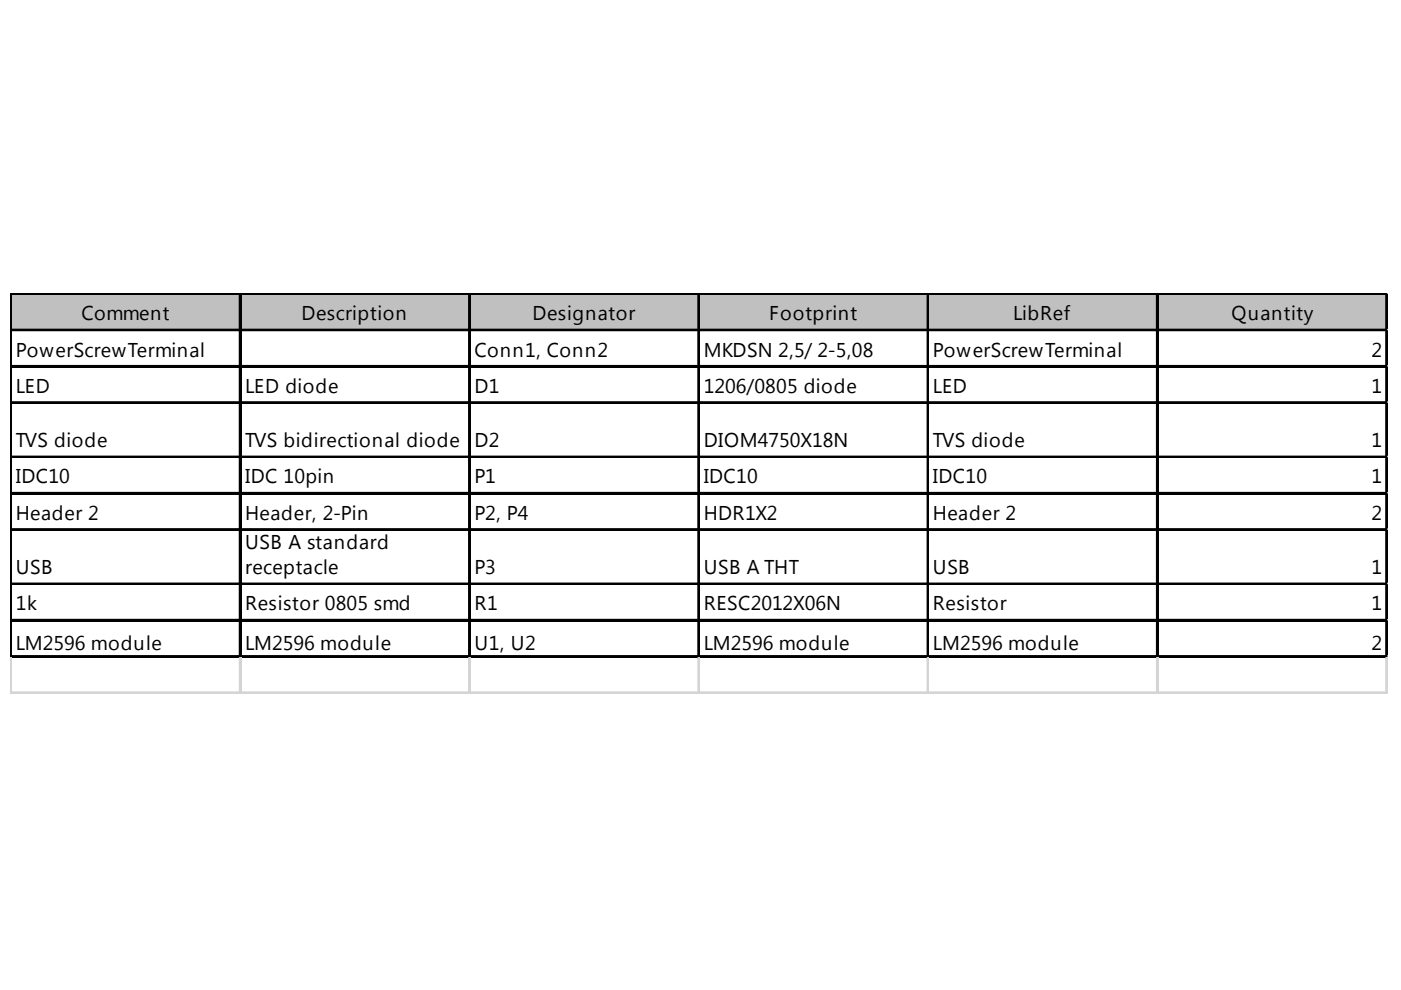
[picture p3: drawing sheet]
<svg xmlns="http://www.w3.org/2000/svg" width="297mm" height="210mm" viewBox="0 0 297 210" stroke-linecap="round" stroke-linejoin="round" font-family="sans-serif">
<defs><g id="words">
<g font-size="4.2">
<text x="17.2" y="67.9">Comment</text>
<text x="63.9" y="67.9">Description</text>
<text x="112.9" y="67.9">Designator</text>
<text x="163.1" y="67.9">Footprint</text>
<text x="214.8" y="67.9">LibRef</text>
<text x="261.1" y="67.9">Quantity</text>
<text x="3.4" y="75.6">PowerScrewTerminal</text>
<text x="100.6" y="75.6">Conn1, Conn2</text>
<text x="149.2" y="75.6">MKDSN 2,5/ 2-5,08</text>
<text x="197.8" y="75.6">PowerScrewTerminal</text>
<text x="290.8" y="75.6">2</text>
<text x="3.4" y="83.3">LED</text>
<text x="52" y="83.3">LED diode</text>
<text x="100.6" y="83.3">D1</text>
<text x="149.2" y="83.3">1206/0805 diode</text>
<text x="197.8" y="83.3">LED</text>
<text x="290.8" y="83.3">1</text>
<text x="3.4" y="94.8">TVS diode</text>
<text x="52" y="94.8">TVS bidirectional diode</text>
<text x="100.6" y="94.8">D2</text>
<text x="149.2" y="94.8">DIOM4750X18N</text>
<text x="197.8" y="94.8">TVS diode</text>
<text x="290.8" y="94.8">1</text>
<text x="3.4" y="102.5">IDC10</text>
<text x="52" y="102.5">IDC 10pin</text>
<text x="100.6" y="102.5">P1</text>
<text x="149.2" y="102.5">IDC10</text>
<text x="197.8" y="102.5">IDC10</text>
<text x="290.8" y="102.5">1</text>
<text x="3.4" y="110.2">Header 2</text>
<text x="52" y="110.2">Header, 2-Pin</text>
<text x="100.6" y="110.2">P2, P4</text>
<text x="149.2" y="110.2">HDR1X2</text>
<text x="197.8" y="110.2">Header 2</text>
<text x="290.8" y="110.2">2</text>
<text x="52" y="116.3">USB A standard</text>
<text x="3.4" y="121.7">USB</text>
<text x="52" y="121.7">receptacle</text>
<text x="100.6" y="121.7">P3</text>
<text x="149.2" y="121.7">USB A THT</text>
<text x="197.8" y="121.7">USB</text>
<text x="290.8" y="121.7">1</text>
<text x="3.4" y="129.4">1k</text>
<text x="52" y="129.4">Resistor 0805 smd</text>
<text x="100.6" y="129.4">R1</text>
<text x="149.2" y="129.4">RESC2012X06N</text>
<text x="197.8" y="129.4">Resistor</text>
<text x="290.8" y="129.4">1</text>
<text x="3.4" y="137.9">LM2596 module</text>
<text x="52" y="137.9">LM2596 module</text>
<text x="100.6" y="137.9">U1, U2</text>
<text x="149.2" y="137.9">LM2596 module</text>
<text x="197.8" y="137.9">LM2596 module</text>
<text x="290.8" y="137.9">2</text>
</g>
</g></defs>
<path d="M2.5 62.5h291.8v7.8h-291.8z" fill="#c0c0c0"/>
<g fill="none" stroke="#000" stroke-width=".39">
<path d="M2.2 62.2v77.3M2.4 62.2v77.3M2.6 62.2h291.7M2.6 69.9h291.7M2.6 77.6h291.7M50.8 62.6v76.9M51 62.6v76.9M99.4 62.6v76.9M99.6 62.6v76.9M148 62.6v76.9M148.2 62.6v76.9M196.7 62.6v76.9"/>
<path d="M196.8 62.6v76.9M245.3 62.6v76.9M245.5 62.6v76.9M293.9 62.6v76.9M294.1 62.6v76.9M2.6 85.3h291.7M2.6 96.8h291.7M2.6 104.5h291.7M2.6 112.2h291.7M2.6 123.7h291.7M2.6 131.4h291.7M2.6 139.1h291.7"/>
</g>
<path d="M2.6 62.4h291.7M2.6 70.1h291.7M2.6 77.8h291.7M2.6 85.4h291.7M2.6 97h291.7M2.6 104.7h291.7M2.6 112.4h291.7M2.6 123.9h291.7M2.6 131.6h291.7M2.6 139.3h291.7" fill="none" stroke="#000" stroke-width=".38"/>
<g fill="none" stroke="#d4d4d4" stroke-width=".39">
<path d="M294.3 62.2h.1M2.2 139.5v7.6M2.4 139.5v7.6M50.8 139.5v7.6M51 139.5v7.6M99.4 139.5v7.6M99.6 139.5v7.6M148 139.5v7.6M148.2 139.5v7.6M196.7 139.5v7.6M196.8 139.5v7.6M245.3 139.5v7.6"/>
<path d="M245.5 139.5v7.6M293.9 139.5v7.6M294.1 139.5v7.6"/>
</g>
<path d="M294.3 62.2v.4z" fill="#d4d4d4"/>
<path d="M294.3 69.9h.1" fill="none" stroke="#d4d4d4" stroke-width=".39"/>
<path d="M294.3 69.9v.4z" fill="#d4d4d4"/>
<path d="M294.3 77.6h.1" fill="none" stroke="#d4d4d4" stroke-width=".39"/>
<path d="M294.3 77.6v.4z" fill="#d4d4d4"/>
<path d="M294.3 85.3h.1" fill="none" stroke="#d4d4d4" stroke-width=".39"/>
<path d="M294.3 85.3v.3z" fill="#d4d4d4"/>
<path d="M294.3 96.8h.1" fill="none" stroke="#d4d4d4" stroke-width=".39"/>
<path d="M294.3 96.8v.4z" fill="#d4d4d4"/>
<path d="M294.3 104.5h.1" fill="none" stroke="#d4d4d4" stroke-width=".39"/>
<path d="M294.3 104.5v.4z" fill="#d4d4d4"/>
<path d="M294.3 112.2h.1" fill="none" stroke="#d4d4d4" stroke-width=".39"/>
<path d="M294.3 112.2v.4z" fill="#d4d4d4"/>
<path d="M294.3 123.7h.1" fill="none" stroke="#d4d4d4" stroke-width=".39"/>
<path d="M294.3 123.7v.4z" fill="#d4d4d4"/>
<path d="M294.3 131.4h.1" fill="none" stroke="#d4d4d4" stroke-width=".39"/>
<path d="M294.3 131.4v.4z" fill="#d4d4d4"/>
<path d="M294.3 139.1h.1" fill="none" stroke="#d4d4d4" stroke-width=".39"/>
<path d="M294.3 139.1v.4z" fill="#d4d4d4"/>
<path d="M2.2 146.8h292.1" fill="none" stroke="#d4d4d4" stroke-width=".39"/>
<path d="M2.2 146.9h292.1" fill="none" stroke="#d4d4d4" stroke-width=".28"/>
<use href="#words"/>
</svg>
